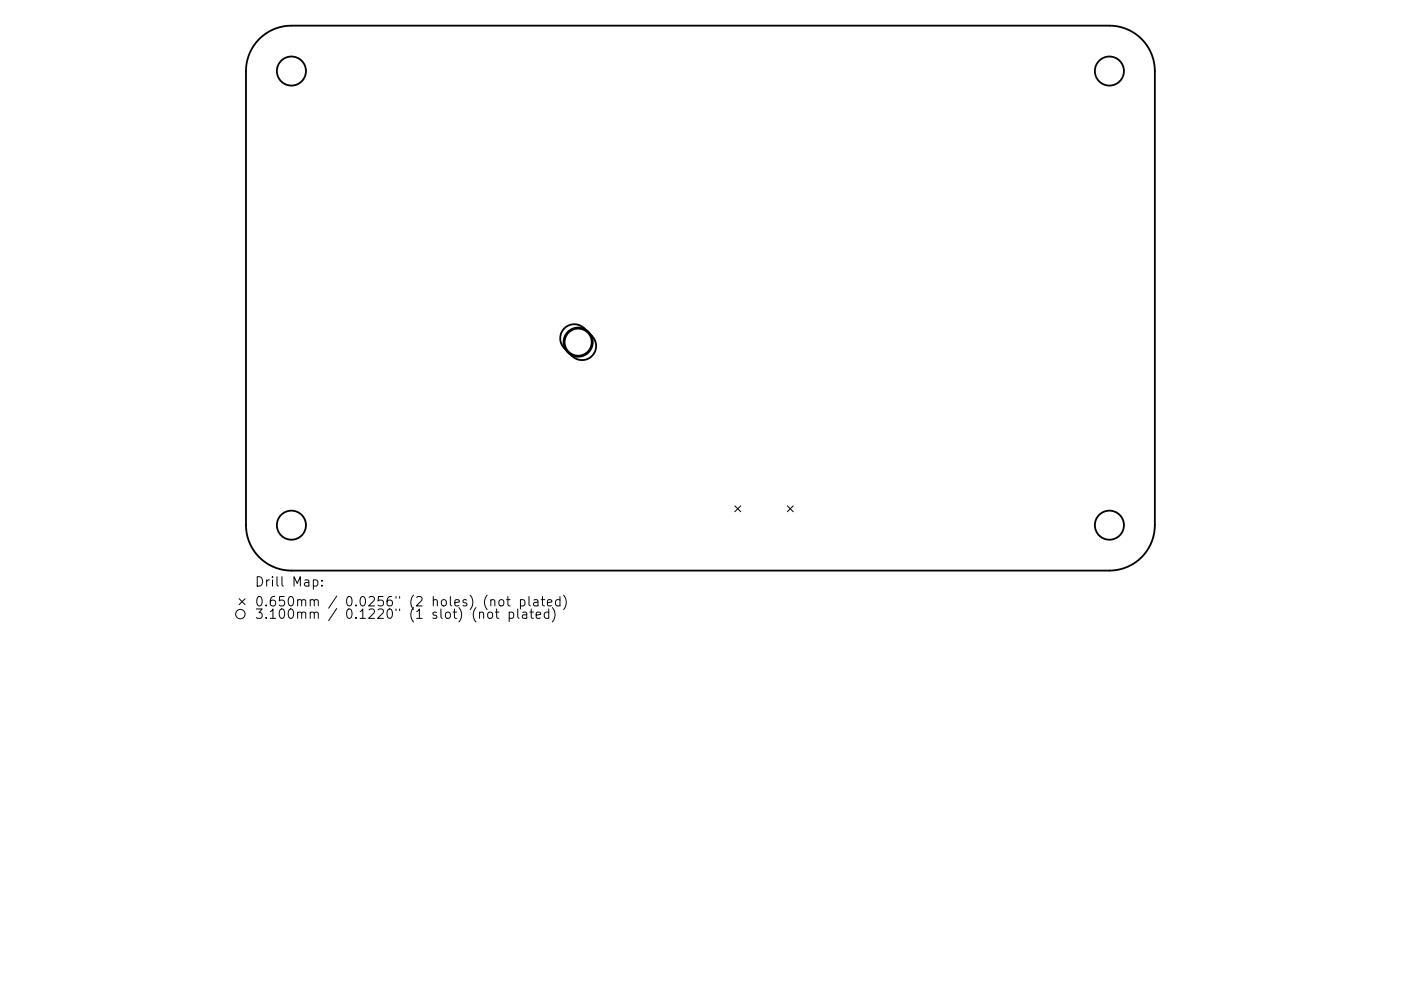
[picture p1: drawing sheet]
<svg xmlns="http://www.w3.org/2000/svg" width="297mm" height="210mm" viewBox="0 0 297 210" stroke-linecap="round" stroke-linejoin="round" font-family="sans-serif">
<defs><g id="words">
<g font-size="2.8">
<text x="54" y="125.1">Drill</text>
<text x="62" y="125.1">Map:</text>
<text x="54" y="129.3">0.650mm</text>
<text x="54" y="131.9">3.100mm</text>
<text x="73.4" y="129.3">0.0256&quot;</text>
<text x="73.4" y="131.9">0.1220&quot;</text>
<text x="87.1" y="129.3">(2</text>
<text x="87.1" y="131.9">(1</text>
<text x="92.1" y="129.3">holes)</text>
<text x="92.1" y="131.9">slot)</text>
<text x="100.8" y="131.9">(not</text>
<text x="103.1" y="129.3">(not</text>
<text x="108.6" y="131.9">plated)</text>
<text x="111" y="129.3">plated)</text>
</g>
</g></defs>
<g fill="none" stroke="#000" stroke-width=".39">
<path d="M55 8.3a9.6 9.6 0 0 1 6.8-2.9h173.4a9.6 9.6 0 0 1 9.7 9.7v96.3a9.6 9.6 0 0 1-9.7 9.7h-173.4a9.6 9.6 0 0 1-9.6-9.7v-96.3a9.6 9.6 0 0 1 2.8-6.8zM119.7 69.7a2.99 2.99 0 0 1 4.2 0l1.6 1.6a2.99 2.99 0 0 1 0 4.2 2.99 2.99 0 0 1-4.2 0l-1.6-1.6a2.99 2.99 0 0 1 0-4.2z"/>
<circle cx="61.8" cy="15.1" r="3.1"/>
<circle cx="235.2" cy="15.1" r="3.1"/>
<circle cx="61.8" cy="111.4" r="3.1"/>
<circle cx="235.2" cy="111.4" r="3.1"/>
</g>
<g fill="none" stroke="#000" stroke-width=".21">
<path d="M155.8 107.3l1.2 1.3M157 107.3l-1.2 1.3M166.9 107.3l1.3 1.3M168.2 107.3l-1.3 1.3M50.7 127l1.3 1.3M52 127l-1.3 1.3M59.8 122.4v1.7l.3 .3M65.8 127.4l.3-.2 .4 .1 .1 1.3M65.8 130.1a.5 .5 0 0 1 .8 0v1.1M66.6 127.5l.3-.3 .5 .1 .1 1.3M66.6 130.1l.3-.2 .5 .1 .1 1.2M71.4 126.5l-1.7 2.5"/>
<path d="M71.4 129.1l-1.7 2.6M84 126.6v.3M84 129.2v.4M84.7 126.6v.3M84.7 129.2v.4"/>
<circle cx="51" cy="130.3" r="1"/>
</g>
<circle cx="122.6" cy="72.6" r="2.99" fill="none" stroke="#000" stroke-width=".6"/>
<use href="#words"/>
</svg>
